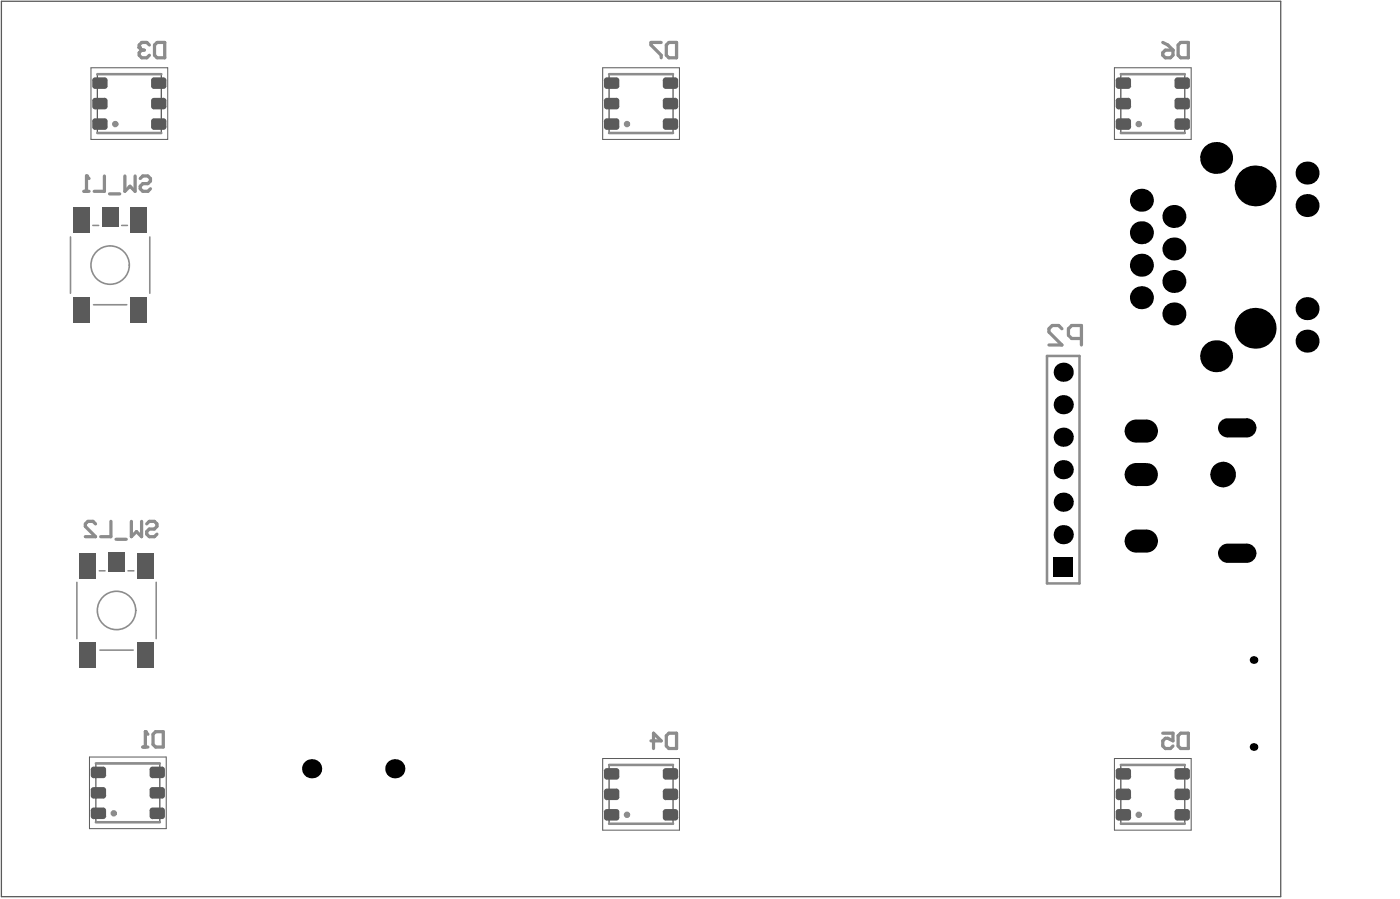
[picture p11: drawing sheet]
<svg xmlns="http://www.w3.org/2000/svg" width="364mm" height="234mm" viewBox="0 0 364 234" stroke-linecap="round" stroke-linejoin="round" font-family="sans-serif">
<path d="M.4 .3h333v233h-333zM25.3 19.3h16.7v15.3h-16.7zM158.5 19.3h16.7v15.3h-16.7zM291.7 19.3h16.7v15.3h-16.7zM25 198.6h16.6v15.3h-16.6zM158.5 199h16.7v15.3h-16.7zM291.7 199h16.7v15.3h-16.7z" fill="none" stroke="#5a5a5a" stroke-width=".33"/>
<path d="M23.7 17.6h20v18.7h-20zM156.9 17.6h20v18.7h-20zM290.1 17.6h20v18.7h-20zM23.3 197h20v18.6h-20zM156.9 197.3h20v18.7h-20zM290.1 197.3h20v18.7h-20z" fill="none" stroke="#5a5a5a" stroke-width=".26"/>
<path d="M24.2 58.7h1.5M31.7 58.7h1.5M18.3 61.6v14.7M24.3 79.3h8.7M39 61.6v14.7M20 151.5v14.6M25.8 148.5h1.5M33.3 148.5h1.5M40.7 151.5v14.6M26 169.1h8.7" fill="none" stroke="#8c8c8c" stroke-width=".42"/>
<g fill="none" stroke="#8c8c8c" stroke-width=".66">
<path d="M25.3 19.3h16.7M158.5 19.3h16.7M291.7 19.3h16.7M25.3 34.6h16.7M158.5 34.6h16.7M291.7 34.6h16.7M272.5 92.6h8.5v59.2h-8.5zM25 198.6h16.6M158.5 199h16.7M291.7 199h16.7M25 213.9h16.6M158.5 214.3h16.7"/>
<path d="M291.7 214.3h16.7"/>
</g>
<path d="M38.9 11.7l-.7-.7h-1.3l-.7 .7v.7M40.2 11.7l.7-.7h2v4h-2l-.7-.6z" fill="none" stroke="#8c8c8c" stroke-width=".84"/>
<circle cx="36.2" cy="12.4" r=".42" fill="#8c8c8c"/>
<path d="M36.2 12.4l.7 .6M36.9 13h.7M36.9 13l-.7 .7v.7l.7 .6h1.3l.7-.6M172.1 11h-2.7v.7l2.7 2.7v.6M173.4 11.7l.7-.7h2v4h-2l-.7-.6zM302.7 13.7l.6-.7h2v1.4l-.6 .6h-1.4l-.6-.6zM302.7 11l1.3 .7 1.3 1.3M306.7 11.7l.6-.7h2v4h-2l-.6-.6zM37.2 194.4h1.3M37.8 190.4v4M39.8 191l.7-.6h2v4h-2l-.7-.7z" fill="none" stroke="#8c8c8c" stroke-width=".84"/>
<circle cx="37.8" cy="190.4" r=".42" fill="#8c8c8c"/>
<g fill="none" stroke="#8c8c8c" stroke-width=".84">
<path d="M21.9 49.8h1.3M22.5 45.8v4M27.2 45.8v4h-2.7M28.5 50.4h2.7M32.5 45.8v4l1.3-1.4 1.4 1.4v-4M36.5 46.5l.7-.7h1.3l.7 .7v.6l-.7 .7h-1.3l-.7 .6v.7l.7 .7h1.3l.7-.7M24.9 136.3l-.7-.7h-1.3l-.7 .7v.7l2.7 2.6h-2.7M28.9 135.6v4h-2.7M34.2 135.6v4l1.3-1.3 1.4 1.3v-4M38.2 136.3l.7-.7h1.3l.7 .7v.7l-.7 .6h-1.3l-.7 .7v.7l.7 .6h1.3l.7-.6M30.2 140.3h2.7M37.8 190.4l.7 .6"/>
<path d="M169.4 192.7h2.7l-2-1.9v3.9M173.4 191.4l.7-.6h2v3.9h-2l-.7-.6zM302.7 190.8h2.6v1.9l-1.3-.6h-.7l-.6 .6v1.4l.6 .6h1.4l.6-.6M306.7 191.4l.6-.6h2v3.9h-2l-.6-.6z"/>
</g>
<circle cx="22.5" cy="45.8" r=".42" fill="#8c8c8c"/>
<path d="M22.5 45.8l.7 .7M276.4 85.5l-.8-.8h-1.7l-.9 .8v.9l3.4 3.4h-3.4M281.5 88.1h-2.5l-.9-.9v-1.7l.9-.8h2.5v5.1" fill="none" stroke="#8c8c8c" stroke-width=".84"/>
<g fill="none" stroke="#8c8c8c" stroke-width=".83">
<circle cx="30" cy="32.3" r=".42"/>
<circle cx="163.2" cy="32.3" r=".42"/>
<circle cx="296.4" cy="32.3" r=".42"/>
<circle cx="29.6" cy="211.6" r=".42"/>
<circle cx="163.2" cy="212" r=".42"/>
<circle cx="296.4" cy="212" r=".42"/>
</g>
<g fill="none" stroke="#8c8c8c" stroke-width=".42">
<circle cx="28.7" cy="69" r="5"/>
<circle cx="30.3" cy="158.8" r="5"/>
</g>
<g fill="#000">
<path d="M292.7 112.1h3zM293.4 110.3a2.99 2.99 0 0 1 2.3-1.1v2.9h-3l.1-.6z"/>
<path d="M295.7 112.1v3zM292.7 112.1h3v3a3 3 0 0 1-3-3z"/>
<path d="M298.4 112.1h3zM298.4 112.1h3a3 3 0 0 1-3 3z"/>
<path d="M298.4 109.2v2.9zM298.4 109.2a3 3 0 0 1 3 2.9h-3z"/>
<path d="M317.1 111.3h2.5zM317.6 109.8a2.49 2.49 0 0 1 2-1v2.5h-2.5z"/>
<path d="M319.6 111.3v2.5zM317.1 111.3h2.5v2.5a2.5 2.5 0 0 1-2.5-2.5z"/>
<path d="M324.5 111.3h2.5zM324.5 111.3h2.5a2.5 2.5 0 0 1-2.5 2.5z"/>
<path d="M324.5 108.8v2.5zM324.5 108.8a2.5 2.5 0 0 1 2.5 2.5h-2.5z"/>
<path d="M292.7 123.5h3zM293.4 121.6a2.99 2.99 0 0 1 2.3-1.1v3h-3l.1-.7z"/>
<path d="M295.7 123.5v3zM292.7 123.5h3v3a3 3 0 0 1-3-3z"/>
<path d="M298.4 123.5h3zM298.4 123.5h3a3 3 0 0 1-3 3z"/>
<path d="M298.4 120.5v3zM298.4 120.5a3 3 0 0 1 3 3h-3z"/>
<path d="M318.4 123.5h3.3zM318.4 123.5h3.3a3.3 3.3 0 0 1-3.3 3.3z"/>
<path d="M318.4 120.1v3.4zM318.4 120.1a3.3 3.3 0 0 1 3.3 3.4h-3.3z"/>
<path d="M315.1 123.5h3.3zM316 121.1a3.3 3.3 0 0 1 2.4-1v3.4h-3.3a3.3 3.3 0 0 1 .9-2.4z"/>
<path d="M318.4 123.5v3.3zM315.1 123.5h3.3v3.3a3.3 3.3 0 0 1-3.3-3.3z"/>
<path d="M292.7 140.8h3zM293.4 138.9a2.99 2.99 0 0 1 2.3-1.1v3h-3l.1-.7z"/>
<path d="M295.7 140.8v3zM292.7 140.8h3v3a3 3 0 0 1-3-3z"/>
<path d="M298.4 140.8h3zM298.4 140.8h3a3 3 0 0 1-3 3z"/>
<path d="M298.4 137.8v3zM298.4 137.8a3 3 0 0 1 3 3h-3z"/>
<path d="M317.1 143.9h2.5zM317.6 142.4a2.49 2.49 0 0 1 2-1v2.5h-2.5z"/>
<path d="M319.6 143.9v2.5zM317.1 143.9h2.5v2.5a2.5 2.5 0 0 1-2.5-2.5z"/>
<path d="M324.5 143.9h2.5zM324.5 143.9h2.5a2.5 2.5 0 0 1-2.5 2.5z"/>
<path d="M324.5 141.4v2.5zM324.5 141.4a2.5 2.5 0 0 1 2.5 2.5h-2.5z"/>
<circle cx="297.1" cy="52.1" r="2.99"/>
<circle cx="305.6" cy="56.3" r="2.99"/>
<circle cx="316.6" cy="41.1" r="4.2"/>
<circle cx="326.7" cy="48.4" r="5.3"/>
<circle cx="340.2" cy="53.5" r="2.99"/>
<circle cx="340.2" cy="45" r="2.99"/>
<circle cx="297.1" cy="77.5" r="2.99"/>
<circle cx="297.1" cy="60.5" r="2.99"/>
<circle cx="297.1" cy="69" r="2.99"/>
<circle cx="305.6" cy="73.2" r="2.99"/>
<circle cx="305.6" cy="64.8" r="2.99"/>
<circle cx="276.8" cy="96.8" r="2.49"/>
<circle cx="305.6" cy="81.7" r="2.99"/>
<circle cx="316.6" cy="92.7" r="4.2"/>
<circle cx="326.7" cy="85.4" r="5.3"/>
<circle cx="340.2" cy="88.8" r="2.99"/>
<circle cx="340.2" cy="80.3" r="2.99"/>
<circle cx="276.8" cy="113.7" r="2.49"/>
<circle cx="276.8" cy="105.3" r="2.49"/>
<circle cx="276.8" cy="139.1" r="2.49"/>
<circle cx="276.8" cy="122.2" r="2.49"/>
<circle cx="276.8" cy="130.7" r="2.49"/>
<circle cx="326.3" cy="171.7" r="1"/>
<circle cx="326.3" cy="194.3" r="1"/>
<circle cx="81.1" cy="200" r="2.49"/>
<circle cx="102.8" cy="200" r="2.49"/>
</g>
<g fill="#000">
<path d="M292.7 112.1l3-2.9h2.7l3 2.9-3 3h-2.7z" fill-rule="evenodd"/>
<path d="M317.1 111.3l2.5-2.5h4.9l2.5 2.5-2.5 2.5h-4.9z" fill-rule="evenodd"/>
<path d="M292.7 123.5l3-3h2.7l3 3-3 3h-2.7z" fill-rule="evenodd"/>
<path d="M315.1 123.5l3.3-3.4 3.3 3.4-3.3 3.3z" fill-rule="evenodd"/>
<path d="M274.3 145.1h5v5h-5z" fill-rule="evenodd"/>
<path d="M292.7 140.8l3-3h2.7l3 3-3 3h-2.7z" fill-rule="evenodd"/>
<path d="M317.1 143.9l2.5-2.5h4.9l2.5 2.5-2.5 2.5h-4.9z" fill-rule="evenodd"/>
</g>
<g fill="#5a5a5a">
<path d="M290.4 200.6l.8-.8h2.5l.7 .8v1.5l-.7 .7h-2.5l-.8-.7z" fill-rule="evenodd"/>
<path d="M290.4 31.5l.8-.7h2.5l.7 .7v1.5l-.7 .8h-2.5l-.8-.8z" fill-rule="evenodd"/>
<path d="M290.4 26.2l.8-.7h2.5l.7 .7v1.5l-.7 .8h-2.5l-.8-.8z" fill-rule="evenodd"/>
<path d="M290.4 20.9l.8-.8h2.5l.7 .8v1.5l-.7 .7h-2.5l-.8-.7z" fill-rule="evenodd"/>
<path d="M20.7 167.1h4.3v6.7h-4.3z" fill-rule="evenodd"/>
<path d="M26.5 54h4.3v5h-4.3z" fill-rule="evenodd"/>
<path d="M34 77.3h4.3v6.6h-4.3z" fill-rule="evenodd"/>
<path d="M34 54h4.3v6.6h-4.3z" fill-rule="evenodd"/>
<path d="M290.4 205.9l.8-.7h2.5l.7 .7v1.5l-.7 .8h-2.5l-.8-.8z" fill-rule="evenodd"/>
<path d="M290.4 211.2l.8-.7h2.5l.7 .7v1.5l-.7 .8h-2.5l-.8-.8z" fill-rule="evenodd"/>
<path d="M20.7 143.8h4.3v6.7h-4.3z" fill-rule="evenodd"/>
<path d="M24 31.5l.8-.7h2.5l.7 .7v1.5l-.7 .8h-2.5l-.8-.8z" fill-rule="evenodd"/>
<path d="M24 26.2l.8-.7h2.5l.7 .7v1.5l-.7 .8h-2.5l-.8-.8z" fill-rule="evenodd"/>
<path d="M24 20.9l.8-.8h2.5l.7 .8v1.5l-.7 .7h-2.5l-.8-.7z" fill-rule="evenodd"/>
<path d="M39.3 31.5l.8-.7h2.5l.7 .7v1.5l-.7 .8h-2.5l-.8-.8z" fill-rule="evenodd"/>
<path d="M39.3 26.2l.8-.7h2.5l.7 .7v1.5l-.7 .8h-2.5l-.8-.8z" fill-rule="evenodd"/>
<path d="M39.3 20.9l.8-.8h2.5l.7 .8v1.5l-.7 .7h-2.5l-.8-.7z" fill-rule="evenodd"/>
<path d="M157.2 200.6l.8-.8h2.5l.7 .8v1.5l-.7 .7h-2.5l-.8-.7z" fill-rule="evenodd"/>
<path d="M157.2 31.5l.8-.7h2.5l.7 .7v1.5l-.7 .8h-2.5l-.8-.8z" fill-rule="evenodd"/>
<path d="M157.2 26.2l.8-.7h2.5l.7 .7v1.5l-.7 .8h-2.5l-.8-.8z" fill-rule="evenodd"/>
<path d="M157.2 20.9l.8-.8h2.5l.7 .8v1.5l-.7 .7h-2.5l-.8-.7z" fill-rule="evenodd"/>
<path d="M172.5 200.6l.8-.8h2.5l.7 .8v1.5l-.7 .7h-2.5l-.8-.7z" fill-rule="evenodd"/>
<path d="M172.5 31.5l.8-.7h2.5l.7 .7v1.5l-.7 .8h-2.5l-.8-.8z" fill-rule="evenodd"/>
<path d="M172.5 26.2l.8-.7h2.5l.7 .7v1.5l-.7 .8h-2.5l-.8-.8z" fill-rule="evenodd"/>
<path d="M172.5 20.9l.8-.8h2.5l.7 .8v1.5l-.7 .7h-2.5l-.8-.7z" fill-rule="evenodd"/>
<path d="M305.7 200.6l.8-.8h2.5l.7 .8v1.5l-.7 .7h-2.5l-.8-.7z" fill-rule="evenodd"/>
<path d="M305.7 31.5l.8-.7h2.5l.7 .7v1.5l-.7 .8h-2.5l-.8-.8z" fill-rule="evenodd"/>
<path d="M305.7 26.2l.8-.7h2.5l.7 .7v1.5l-.7 .8h-2.5l-.8-.8z" fill-rule="evenodd"/>
<path d="M305.7 20.9l.8-.8h2.5l.7 .8v1.5l-.7 .7h-2.5l-.8-.7z" fill-rule="evenodd"/>
<path d="M23.6 205.5l.8-.7h2.5l.7 .7v1.5l-.7 .8h-2.5l-.8-.8z" fill-rule="evenodd"/>
<path d="M23.6 210.8l.8-.7h2.5l.7 .7v1.5l-.7 .8h-2.5l-.8-.8z" fill-rule="evenodd"/>
<path d="M19 77.3h4.3v6.6h-4.3z" fill-rule="evenodd"/>
<path d="M19 54h4.3v6.6h-4.3z" fill-rule="evenodd"/>
<path d="M38.9 210.8l.8-.7h2.5l.7 .7v1.5l-.7 .8h-2.5l-.8-.8z" fill-rule="evenodd"/>
<path d="M38.9 205.5l.8-.7h2.5l.7 .7v1.5l-.7 .8h-2.5l-.8-.8z" fill-rule="evenodd"/>
<path d="M35.7 167.1h4.3v6.7h-4.3z" fill-rule="evenodd"/>
<path d="M157.2 205.9l.8-.7h2.5l.7 .7v1.5l-.7 .8h-2.5l-.8-.8z" fill-rule="evenodd"/>
<path d="M157.2 211.2l.8-.7h2.5l.7 .7v1.5l-.7 .8h-2.5l-.8-.8z" fill-rule="evenodd"/>
<path d="M172.5 211.2l.8-.7h2.5l.7 .7v1.5l-.7 .8h-2.5l-.8-.8z" fill-rule="evenodd"/>
<path d="M172.5 205.9l.8-.7h2.5l.7 .7v1.5l-.7 .8h-2.5l-.8-.8z" fill-rule="evenodd"/>
<path d="M305.7 211.2l.8-.7h2.5l.7 .7v1.5l-.7 .8h-2.5l-.8-.8z" fill-rule="evenodd"/>
<path d="M305.7 205.9l.8-.7h2.5l.7 .7v1.5l-.7 .8h-2.5l-.8-.8z" fill-rule="evenodd"/>
<path d="M23.6 200.2l.8-.7h2.5l.7 .7v1.5l-.7 .7h-2.5l-.8-.7z" fill-rule="evenodd"/>
<path d="M38.9 200.2l.8-.7h2.5l.7 .7v1.5l-.7 .7h-2.5l-.8-.7z" fill-rule="evenodd"/>
<path d="M35.7 143.8h4.3v6.7h-4.3z" fill-rule="evenodd"/>
<path d="M28.2 143.8h4.3v5h-4.3z" fill-rule="evenodd"/>
</g>
<g fill="#5a5a5a">
<path d="M293.7 199.8v.8zM293.7 199.8a.75 .75 0 0 1 .7 .8h-.7z"/>
<path d="M290.4 200.6h.8zM290.6 200.1l.6-.3v.8h-.8z"/>
<path d="M291.2 202.1v.7zM290.4 202.1h.8v.7a.75 .75 0 0 1-.8-.7z"/>
<path d="M293.7 202.1h.7zM293.7 202.1h.7a.75 .75 0 0 1-.7 .7z"/>
<path d="M293.7 30.8v.7zM293.7 30.8a.75 .75 0 0 1 .7 .7h-.7z"/>
<path d="M290.4 31.5h.8zM290.6 31l.6-.2v.7h-.8z"/>
<path d="M291.2 33v.8zM290.4 33h.8v.8a.75 .75 0 0 1-.8-.8z"/>
<path d="M293.7 33h.7zM293.7 33h.7a.75 .75 0 0 1-.7 .8z"/>
<path d="M293.7 25.5v.7zM293.7 25.5a.75 .75 0 0 1 .7 .7h-.7z"/>
<path d="M290.4 26.2h.8zM290.6 25.7l.6-.2v.7h-.8z"/>
<path d="M291.2 27.7v.8zM290.4 27.7h.8v.8a.75 .75 0 0 1-.8-.8z"/>
<path d="M293.7 27.7h.7zM293.7 27.7h.7a.75 .75 0 0 1-.7 .8z"/>
<path d="M293.7 20.1v.8zM293.7 20.1a.75 .75 0 0 1 .7 .8h-.7z"/>
<path d="M290.4 20.9h.8zM290.6 20.4l.6-.3v.8h-.8z"/>
<path d="M291.2 22.4v.7zM290.4 22.4h.8v.7a.75 .75 0 0 1-.8-.7z"/>
<path d="M293.7 22.4h.7zM293.7 22.4h.7a.75 .75 0 0 1-.7 .7z"/>
<path d="M293.7 205.2v.7zM293.7 205.2a.75 .75 0 0 1 .7 .7h-.7z"/>
<path d="M290.4 205.9h.8zM290.6 205.4l.6-.2v.7h-.8z"/>
<path d="M291.2 207.4v.8zM290.4 207.4h.8v.8a.75 .75 0 0 1-.8-.8z"/>
<path d="M293.7 207.4h.7zM293.7 207.4h.7a.75 .75 0 0 1-.7 .8z"/>
<path d="M293.7 210.5v.7zM293.7 210.5a.75 .75 0 0 1 .7 .7h-.7z"/>
<path d="M290.4 211.2h.8zM290.6 210.7l.6-.2v.7h-.8z"/>
<path d="M291.2 212.7v.8zM290.4 212.7h.8v.8a.75 .75 0 0 1-.8-.8z"/>
<path d="M293.7 212.7h.7zM293.7 212.7h.7a.75 .75 0 0 1-.7 .8z"/>
<path d="M27.3 30.8v.7zM27.3 30.8a.75 .75 0 0 1 .7 .7h-.7z"/>
<path d="M24 31.5h.8zM24.2 31l.6-.2v.7h-.8z"/>
<path d="M24.8 33v.8zM24 33h.8v.8a.75 .75 0 0 1-.8-.8z"/>
<path d="M27.3 33h.7zM27.3 33h.7a.75 .75 0 0 1-.7 .8z"/>
<path d="M27.3 25.5v.7zM27.3 25.5a.75 .75 0 0 1 .7 .7h-.7z"/>
<path d="M24 26.2h.8zM24.2 25.7l.6-.2v.7h-.8z"/>
<path d="M24.8 27.7v.8zM24 27.7h.8v.8a.75 .75 0 0 1-.8-.8z"/>
<path d="M27.3 27.7h.7zM27.3 27.7h.7a.75 .75 0 0 1-.7 .8z"/>
<path d="M27.3 20.1v.8zM27.3 20.1a.75 .75 0 0 1 .7 .8h-.7z"/>
<path d="M24 20.9h.8zM24.2 20.4l.6-.3v.8h-.8z"/>
<path d="M24.8 22.4v.7zM24 22.4h.8v.7a.75 .75 0 0 1-.8-.7z"/>
<path d="M27.3 22.4h.7zM27.3 22.4h.7a.75 .75 0 0 1-.7 .7z"/>
<path d="M42.6 30.8v.7zM42.6 30.8a.75 .75 0 0 1 .7 .7h-.7z"/>
<path d="M39.3 31.5h.8zM39.5 31l.6-.2v.7h-.8z"/>
<path d="M40.1 33v.8zM39.3 33h.8v.8a.75 .75 0 0 1-.8-.8z"/>
<path d="M42.6 33h.7zM42.6 33h.7a.75 .75 0 0 1-.7 .8z"/>
<path d="M42.6 25.5v.7zM42.6 25.5a.75 .75 0 0 1 .7 .7h-.7z"/>
<path d="M39.3 26.2h.8zM39.5 25.7l.6-.2v.7h-.8z"/>
<path d="M40.1 27.7v.8zM39.3 27.7h.8v.8a.75 .75 0 0 1-.8-.8z"/>
<path d="M42.6 27.7h.7zM42.6 27.7h.7a.75 .75 0 0 1-.7 .8z"/>
<path d="M42.6 20.1v.8zM42.6 20.1a.75 .75 0 0 1 .7 .8h-.7z"/>
<path d="M39.3 20.9h.8zM39.5 20.4l.6-.3v.8h-.8z"/>
<path d="M40.1 22.4v.7zM39.3 22.4h.8v.7a.75 .75 0 0 1-.8-.7z"/>
<path d="M42.6 22.4h.7zM42.6 22.4h.7a.75 .75 0 0 1-.7 .7z"/>
<path d="M160.5 199.8v.8zM160.5 199.8a.75 .75 0 0 1 .7 .8h-.7z"/>
<path d="M157.2 200.6h.8zM157.4 200.1l.6-.3v.8h-.8z"/>
<path d="M158 202.1v.7zM157.2 202.1h.8v.7a.75 .75 0 0 1-.8-.7z"/>
<path d="M160.5 202.1h.7zM160.5 202.1h.7a.75 .75 0 0 1-.7 .7z"/>
<path d="M160.5 30.8v.7zM160.5 30.8a.75 .75 0 0 1 .7 .7h-.7z"/>
<path d="M157.2 31.5h.8zM157.4 31l.6-.2v.7h-.8z"/>
<path d="M158 33v.8zM157.2 33h.8v.8a.75 .75 0 0 1-.8-.8z"/>
<path d="M160.5 33h.7zM160.5 33h.7a.75 .75 0 0 1-.7 .8z"/>
<path d="M160.5 25.5v.7zM160.5 25.5a.75 .75 0 0 1 .7 .7h-.7z"/>
<path d="M157.2 26.2h.8zM157.4 25.7l.6-.2v.7h-.8z"/>
<path d="M158 27.7v.8zM157.2 27.7h.8v.8a.75 .75 0 0 1-.8-.8z"/>
<path d="M160.5 27.7h.7zM160.5 27.7h.7a.75 .75 0 0 1-.7 .8z"/>
<path d="M160.5 20.1v.8zM160.5 20.1a.75 .75 0 0 1 .7 .8h-.7z"/>
<path d="M157.2 20.9h.8zM157.4 20.4l.6-.3v.8h-.8z"/>
<path d="M158 22.4v.7zM157.2 22.4h.8v.7a.75 .75 0 0 1-.8-.7z"/>
<path d="M160.5 22.4h.7zM160.5 22.4h.7a.75 .75 0 0 1-.7 .7z"/>
<path d="M175.8 199.8v.8zM175.8 199.8a.75 .75 0 0 1 .7 .8h-.7z"/>
<path d="M172.5 200.6h.8zM172.7 200.1l.6-.3v.8h-.8z"/>
<path d="M173.3 202.1v.7zM172.5 202.1h.8v.7a.75 .75 0 0 1-.8-.7z"/>
<path d="M175.8 202.1h.7zM175.8 202.1h.7a.75 .75 0 0 1-.7 .7z"/>
<path d="M175.8 30.8v.7zM175.8 30.8a.75 .75 0 0 1 .7 .7h-.7z"/>
<path d="M172.5 31.5h.8zM172.7 31l.6-.2v.7h-.8z"/>
<path d="M173.3 33v.8zM172.5 33h.8v.8a.75 .75 0 0 1-.8-.8z"/>
<path d="M175.8 33h.7zM175.8 33h.7a.75 .75 0 0 1-.7 .8z"/>
<path d="M175.8 25.5v.7zM175.8 25.5a.75 .75 0 0 1 .7 .7h-.7z"/>
<path d="M172.5 26.2h.8zM172.7 25.7l.6-.2v.7h-.8z"/>
<path d="M173.3 27.7v.8zM172.5 27.7h.8v.8a.75 .75 0 0 1-.8-.8z"/>
<path d="M175.8 27.7h.7zM175.8 27.7h.7a.75 .75 0 0 1-.7 .8z"/>
<path d="M175.8 20.1v.8zM175.8 20.1a.75 .75 0 0 1 .7 .8h-.7z"/>
<path d="M172.5 20.9h.8zM172.7 20.4l.6-.3v.8h-.8z"/>
<path d="M173.3 22.4v.7zM172.5 22.4h.8v.7a.75 .75 0 0 1-.8-.7z"/>
<path d="M175.8 22.4h.7zM175.8 22.4h.7a.75 .75 0 0 1-.7 .7z"/>
<path d="M309 199.8v.8zM309 199.8a.75 .75 0 0 1 .7 .8h-.7z"/>
<path d="M305.7 200.6h.8zM306 200.1l.5-.3v.8h-.8z"/>
<path d="M306.5 202.1v.7zM305.7 202.1h.8v.7a.75 .75 0 0 1-.8-.7z"/>
<path d="M309 202.1h.7zM309 202.1h.7a.75 .75 0 0 1-.7 .7z"/>
<path d="M309 30.8v.7zM309 30.8a.75 .75 0 0 1 .7 .7h-.7z"/>
<path d="M305.7 31.5h.8zM306 31l.5-.2v.7h-.8z"/>
<path d="M306.5 33v.8zM305.7 33h.8v.8a.75 .75 0 0 1-.8-.8z"/>
<path d="M309 33h.7zM309 33h.7a.75 .75 0 0 1-.7 .8z"/>
<path d="M309 25.5v.7zM309 25.5a.75 .75 0 0 1 .7 .7h-.7z"/>
<path d="M305.7 26.2h.8zM306 25.7l.5-.2v.7h-.8z"/>
<path d="M306.5 27.7v.8zM305.7 27.7h.8v.8a.75 .75 0 0 1-.8-.8z"/>
<path d="M309 27.7h.7zM309 27.7h.7a.75 .75 0 0 1-.7 .8z"/>
<path d="M309 20.1v.8zM309 20.1a.75 .75 0 0 1 .7 .8h-.7z"/>
<path d="M305.7 20.9h.8zM306 20.4l.5-.3v.8h-.8z"/>
<path d="M306.5 22.4v.7zM305.7 22.4h.8v.7a.75 .75 0 0 1-.8-.7z"/>
<path d="M309 22.4h.7zM309 22.4h.7a.75 .75 0 0 1-.7 .7z"/>
<path d="M26.9 204.8v.7zM26.9 204.8a.75 .75 0 0 1 .7 .7h-.7z"/>
<path d="M23.6 205.5h.8zM23.8 205l.6-.2v.7h-.8z"/>
<path d="M24.4 207v.8zM23.6 207h.8v.8a.75 .75 0 0 1-.8-.8z"/>
<path d="M26.9 207h.7zM26.9 207h.7a.75 .75 0 0 1-.7 .8z"/>
<path d="M26.9 210.1v.7zM26.9 210.1a.75 .75 0 0 1 .7 .7h-.7z"/>
<path d="M23.6 210.8h.8zM23.8 210.3l.6-.2v.7h-.8z"/>
<path d="M24.4 212.3v.8zM23.6 212.3h.8v.8a.75 .75 0 0 1-.8-.8z"/>
<path d="M26.9 212.3h.7zM26.9 212.3h.7a.75 .75 0 0 1-.7 .8z"/>
<path d="M42.2 210.1v.7zM42.2 210.1a.75 .75 0 0 1 .7 .7h-.7z"/>
<path d="M38.9 210.8h.8zM39.2 210.3l.5-.2v.7h-.8z"/>
<path d="M39.7 212.3v.8zM38.9 212.3h.8v.8a.75 .75 0 0 1-.8-.8z"/>
<path d="M42.2 212.3h.7zM42.2 212.3h.7a.75 .75 0 0 1-.7 .8z"/>
<path d="M42.2 204.8v.7zM42.2 204.8a.75 .75 0 0 1 .7 .7h-.7z"/>
<path d="M38.9 205.5h.8zM39.2 205l.5-.2v.7h-.8z"/>
<path d="M39.7 207v.8zM38.9 207h.8v.8a.75 .75 0 0 1-.8-.8z"/>
<path d="M42.2 207h.7zM42.2 207h.7a.75 .75 0 0 1-.7 .8z"/>
<path d="M160.5 205.2v.7zM160.5 205.2a.75 .75 0 0 1 .7 .7h-.7z"/>
<path d="M157.2 205.9h.8zM157.4 205.4l.6-.2v.7h-.8z"/>
<path d="M158 207.4v.8zM157.2 207.4h.8v.8a.75 .75 0 0 1-.8-.8z"/>
<path d="M160.5 207.4h.7zM160.5 207.4h.7a.75 .75 0 0 1-.7 .8z"/>
<path d="M160.5 210.5v.7zM160.5 210.5a.75 .75 0 0 1 .7 .7h-.7z"/>
<path d="M157.2 211.2h.8zM157.4 210.7l.6-.2v.7h-.8z"/>
<path d="M158 212.7v.8zM157.2 212.7h.8v.8a.75 .75 0 0 1-.8-.8z"/>
<path d="M160.5 212.7h.7zM160.5 212.7h.7a.75 .75 0 0 1-.7 .8z"/>
<path d="M175.8 210.5v.7zM175.8 210.5a.75 .75 0 0 1 .7 .7h-.7z"/>
<path d="M172.5 211.2h.8zM172.7 210.7l.6-.2v.7h-.8z"/>
<path d="M173.3 212.7v.8zM172.5 212.7h.8v.8a.75 .75 0 0 1-.8-.8z"/>
<path d="M175.8 212.7h.7zM175.8 212.7h.7a.75 .75 0 0 1-.7 .8z"/>
<path d="M175.8 205.2v.7zM175.8 205.2a.75 .75 0 0 1 .7 .7h-.7z"/>
<path d="M172.5 205.9h.8zM172.7 205.4l.6-.2v.7h-.8z"/>
<path d="M173.3 207.4v.8zM172.5 207.4h.8v.8a.75 .75 0 0 1-.8-.8z"/>
<path d="M175.8 207.4h.7zM175.8 207.4h.7a.75 .75 0 0 1-.7 .8z"/>
<path d="M309 210.5v.7zM309 210.5a.75 .75 0 0 1 .7 .7h-.7z"/>
<path d="M305.7 211.2h.8zM306 210.7l.5-.2v.7h-.8z"/>
<path d="M306.5 212.7v.8zM305.7 212.7h.8v.8a.75 .75 0 0 1-.8-.8z"/>
<path d="M309 212.7h.7zM309 212.7h.7a.75 .75 0 0 1-.7 .8z"/>
<path d="M309 205.2v.7zM309 205.2a.75 .75 0 0 1 .7 .7h-.7z"/>
<path d="M305.7 205.9h.8zM306 205.4l.5-.2v.7h-.8z"/>
<path d="M306.5 207.4v.8zM305.7 207.4h.8v.8a.75 .75 0 0 1-.8-.8z"/>
<path d="M309 207.4h.7zM309 207.4h.7a.75 .75 0 0 1-.7 .8z"/>
<path d="M26.9 199.5v.7zM26.9 199.5a.75 .75 0 0 1 .7 .7h-.7z"/>
<path d="M23.6 200.2h.8zM23.8 199.7l.6-.2v.7h-.8z"/>
<path d="M24.4 201.7v.7zM23.6 201.7h.8v.7a.75 .75 0 0 1-.8-.7z"/>
<path d="M26.9 201.7h.7zM26.9 201.7h.7a.75 .75 0 0 1-.7 .7z"/>
<path d="M42.2 199.5v.7zM42.2 199.5a.75 .75 0 0 1 .7 .7h-.7z"/>
<path d="M38.9 200.2h.8zM39.2 199.7l.5-.2v.7h-.8z"/>
<path d="M39.7 201.7v.7zM38.9 201.7h.8v.7a.75 .75 0 0 1-.8-.7z"/>
<path d="M42.2 201.7h.7zM42.2 201.7h.7a.75 .75 0 0 1-.7 .7z"/>
</g>
</svg>
